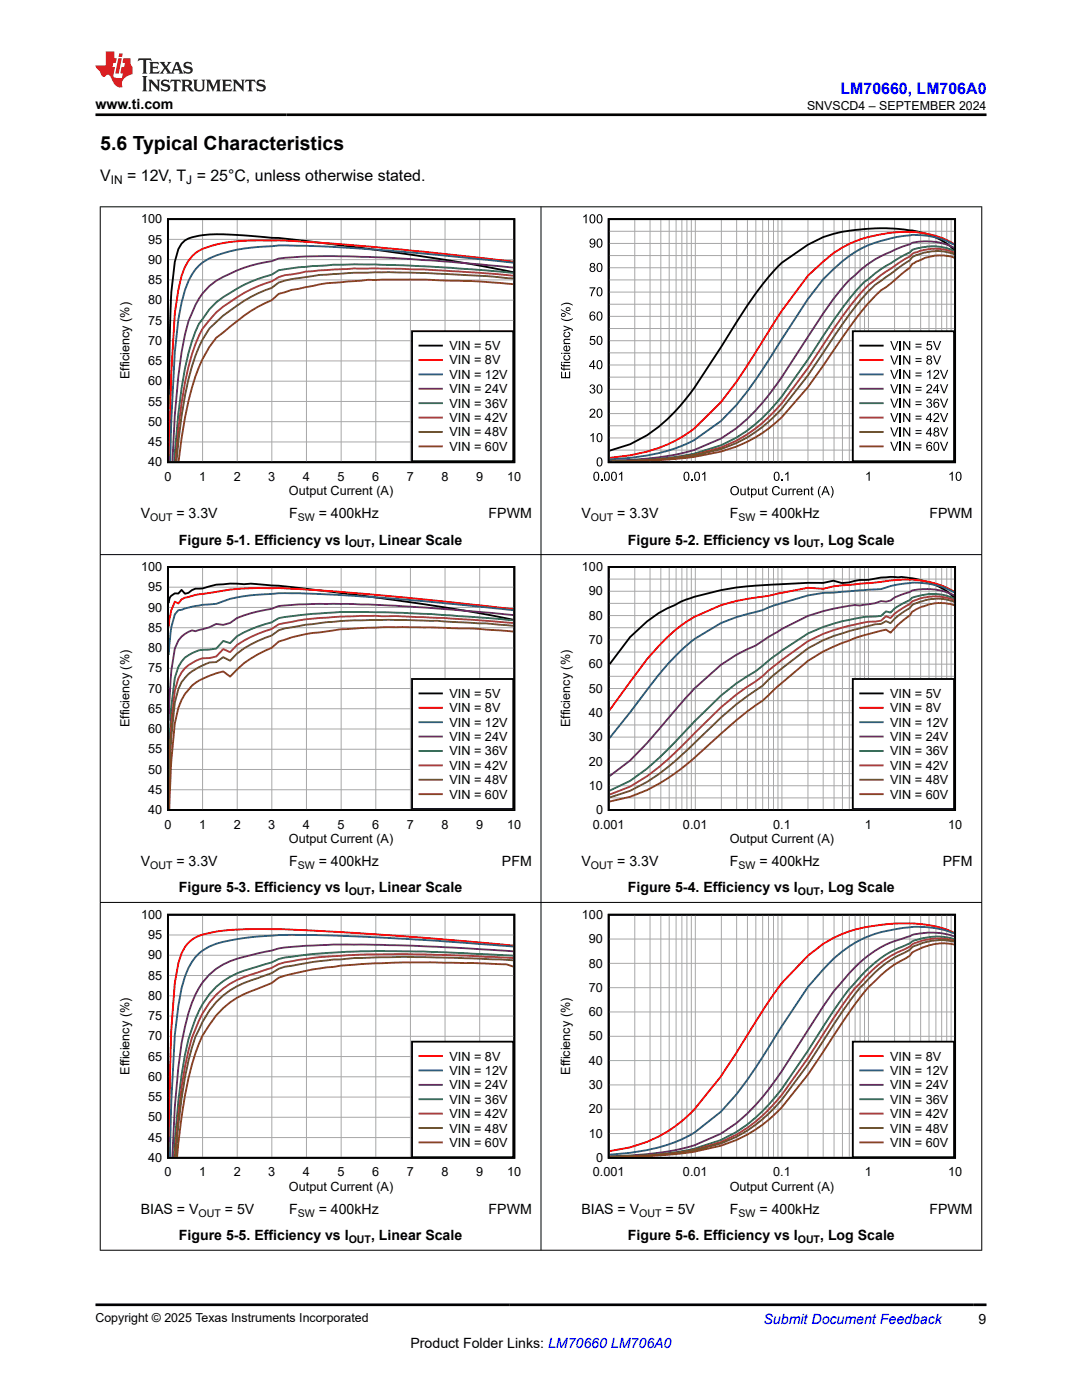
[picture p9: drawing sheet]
<svg xmlns="http://www.w3.org/2000/svg" width="216mm" height="279mm" viewBox="0 0 216 279" stroke-linecap="round" stroke-linejoin="round" font-family="sans-serif">
<defs><g id="words">
<text font-size="3.9" x="20" y="29.9">5.6 Typical Characteristics</text>
<text font-size="3.2" fill="#00f" x="167.7" y="18.7">LM70660, LM706A0</text>
<g font-size="3.2">
<text x="20" y="36.1">V</text>
<text x="25.4" y="36.1">= 12V, T = 25°C, unless otherwise stated.</text>
</g>
<g font-size="2.8">
<text x="19.1" y="21.8">www.ti.com</text>
<text x="28.1" y="103.5">V</text>
<text x="35.2" y="103.5">= 3.3V</text>
<text x="57.7" y="103.5">F</text>
<text x="63.6" y="103.5">= 400kHz</text>
<text x="97.5" y="103.5">FPWM</text>
<text x="116" y="103.5">V</text>
<text x="123.2" y="103.5">= 3.3V</text>
<text x="145.6" y="103.5">F</text>
<text x="151.6" y="103.5">= 400kHz</text>
<text x="185.5" y="103.5">FPWM</text>
<text x="35.7" y="108.7">Figure 5-1. Efficiency vs I</text>
<text x="74" y="108.7">, Linear Scale</text>
<text x="125.3" y="108.7">Figure 5-2. Efficiency vs I</text>
<text x="163.6" y="108.7">, Log Scale</text>
<text x="28.1" y="172.9">V</text>
<text x="35.2" y="172.9">= 3.3V</text>
<text x="57.7" y="172.9">F</text>
<text x="63.6" y="172.9">= 400kHz</text>
<text x="100.2" y="172.9">PFM</text>
<text x="116" y="172.9">V</text>
<text x="123.2" y="172.9">= 3.3V</text>
<text x="145.6" y="172.9">F</text>
<text x="151.6" y="172.9">= 400kHz</text>
<text x="188.1" y="172.9">PFM</text>
<text x="35.7" y="178.1">Figure 5-3. Efficiency vs I</text>
<text x="74" y="178.1">, Linear Scale</text>
<text x="125.3" y="178.1">Figure 5-4. Efficiency vs I</text>
<text x="163.6" y="178.1">, Log Scale</text>
<text x="28.1" y="242.3">BIAS = V</text>
<text x="44.9" y="242.3">= 5V</text>
<text x="57.7" y="242.3">F</text>
<text x="63.6" y="242.3">= 400kHz</text>
<text x="97.5" y="242.3">FPWM</text>
<text x="116" y="242.3">BIAS = V</text>
<text x="132.8" y="242.3">= 5V</text>
<text x="145.6" y="242.3">F</text>
<text x="151.6" y="242.3">= 400kHz</text>
<text x="185.5" y="242.3">FPWM</text>
<text x="35.7" y="247.5">Figure 5-5. Efficiency vs I</text>
<text x="74" y="247.5">, Linear Scale</text>
<text x="125.3" y="247.5">Figure 5-6. Efficiency vs I</text>
<text x="163.6" y="247.5">, Log Scale</text>
<text x="81.9" y="269">Product Folder Links: LM70660 LM706A0</text>
<text x="195.3" y="264.2">9</text>
</g>
<text font-size="2.8" fill="#00f" x="152.4" y="264.2">Submit Document Feedback</text>
<g font-size="2.5">
<text x="161" y="21.9">SNVSCD4 – SEPTEMBER 2024</text>
<text x="28.2" y="44.6">100</text>
<text x="29.6" y="52.6">90</text>
<text x="29.6" y="48.6">95</text>
<text x="29.6" y="56.7">85</text>
<text x="29.6" y="64.8">75</text>
<text x="29.6" y="60.7">80</text>
<text x="29.6" y="68.8">70</text>
<text x="89.7" y="69.9">VIN = 5V</text>
<text x="25.8" y="75.7" transform="rotate(-90 25.8 75.7)">Efficiency (%)</text>
<text x="29.6" y="76.9">60</text>
<text x="29.6" y="72.8">65</text>
<text x="89.7" y="72.7">VIN = 8V</text>
<text x="89.7" y="75.6">VIN = 12V</text>
<text x="29.6" y="80.9">55</text>
<text x="89.7" y="78.5">VIN = 24V</text>
<text x="89.7" y="81.4">VIN = 36V</text>
<text x="29.6" y="89">45</text>
<text x="29.6" y="85">50</text>
<text x="89.7" y="84.2">VIN = 42V</text>
<text x="89.7" y="87.1">VIN = 48V</text>
<text x="89.7" y="90">VIN = 60V</text>
<text x="29.6" y="93.1">40</text>
<text x="32.8" y="95.9">0</text>
<text x="39.7" y="95.9">1</text>
<text x="46.6" y="95.9">2</text>
<text x="53.5" y="95.9">3</text>
<text x="60.5" y="95.9">4</text>
<text x="67.4" y="95.9">5</text>
<text x="74.3" y="95.9">6</text>
<text x="81.2" y="95.9">7</text>
<text x="88.1" y="95.9">8</text>
<text x="95" y="95.9">9</text>
<text x="101.2" y="95.9">10</text>
<text x="57.7" y="98.8">Output Current (A)</text>
<text x="28.2" y="114">100</text>
<text x="116.1" y="114">100</text>
<text x="29.6" y="118">95</text>
<text x="117.5" y="118.8">90</text>
<text x="29.6" y="122.1">90</text>
<text x="117.5" y="123.7">80</text>
<text x="29.6" y="130.1">80</text>
<text x="29.6" y="126.1">85</text>
<text x="117.5" y="128.5">70</text>
<text x="29.6" y="134.2">75</text>
<text x="117.5" y="133.4">60</text>
<text x="29.6" y="142.3">65</text>
<text x="29.6" y="138.2">70</text>
<text x="89.7" y="139.3">VIN = 5V</text>
<text x="89.7" y="142.2">VIN = 8V</text>
<text x="117.5" y="143.1">40</text>
<text x="117.5" y="138.2">50</text>
<text x="177.6" y="139.3">VIN = 5V</text>
<text x="177.6" y="142.2">VIN = 8V</text>
<text x="25.8" y="145.1" transform="rotate(-90 25.8 145.1)">Efficiency (%)</text>
<text x="29.6" y="146.3">60</text>
<text x="89.7" y="145">VIN = 12V</text>
<text x="89.7" y="147.9">VIN = 24V</text>
<text x="113.8" y="145.1" transform="rotate(-90 113.8 145.1)">Efficiency (%)</text>
<text x="117.5" y="147.9">30</text>
<text x="177.6" y="145">VIN = 12V</text>
<text x="177.6" y="147.9">VIN = 24V</text>
<text x="29.6" y="154.4">50</text>
<text x="29.6" y="150.3">55</text>
<text x="89.7" y="150.8">VIN = 36V</text>
<text x="89.7" y="153.6">VIN = 42V</text>
<text x="117.5" y="152.8">20</text>
<text x="177.6" y="150.8">VIN = 36V</text>
<text x="177.6" y="153.6">VIN = 42V</text>
<text x="29.6" y="158.4">45</text>
<text x="89.7" y="156.5">VIN = 48V</text>
<text x="89.7" y="159.4">VIN = 60V</text>
<text x="117.5" y="157.6">10</text>
<text x="177.6" y="156.5">VIN = 48V</text>
<text x="177.6" y="159.4">VIN = 60V</text>
<text x="29.6" y="162.5">40</text>
<text x="32.8" y="165.4">0</text>
<text x="39.7" y="165.4">1</text>
<text x="46.6" y="165.4">2</text>
<text x="53.5" y="165.4">3</text>
<text x="60.5" y="165.4">4</text>
<text x="67.4" y="165.4">5</text>
<text x="74.3" y="165.4">6</text>
<text x="81.2" y="165.4">7</text>
<text x="88.1" y="165.4">8</text>
<text x="95" y="165.4">9</text>
<text x="101.2" y="165.4">10</text>
<text x="118.3" y="165.4">0.001</text>
<text x="118.9" y="162.5">0</text>
<text x="136.3" y="165.4">0.01</text>
<text x="154.3" y="165.4">0.1</text>
<text x="172.6" y="165.4">1</text>
<text x="189.2" y="165.4">10</text>
<text x="57.7" y="168.2">Output Current (A)</text>
<text x="145.6" y="168.2">Output Current (A)</text>
<text x="28.2" y="183.4">100</text>
<text x="116.1" y="183.4">100</text>
<text x="29.6" y="191.5">90</text>
<text x="29.6" y="187.4">95</text>
<text x="117.5" y="188.2">90</text>
<text x="29.6" y="195.5">85</text>
<text x="117.5" y="197.9">70</text>
<text x="117.5" y="193.1">80</text>
<text x="29.6" y="203.6">75</text>
<text x="29.6" y="199.6">80</text>
<text x="117.5" y="202.8">60</text>
<text x="29.6" y="207.6">70</text>
<text x="117.5" y="207.6">50</text>
<text x="25.8" y="214.5" transform="rotate(-90 25.8 214.5)">Efficiency (%)</text>
<text x="29.6" y="215.7">60</text>
<text x="29.6" y="211.7">65</text>
<text x="89.7" y="211.7">VIN = 8V</text>
<text x="89.7" y="214.5">VIN = 12V</text>
<text x="113.8" y="214.5" transform="rotate(-90 113.8 214.5)">Efficiency (%)</text>
<text x="117.5" y="212.5">40</text>
<text x="177.6" y="211.7">VIN = 8V</text>
<text x="177.6" y="214.5">VIN = 12V</text>
<text x="29.6" y="219.8">55</text>
<text x="89.7" y="217.4">VIN = 24V</text>
<text x="89.7" y="220.3">VIN = 36V</text>
<text x="117.5" y="217.3">30</text>
<text x="177.6" y="217.4">VIN = 24V</text>
<text x="177.6" y="220.3">VIN = 36V</text>
<text x="29.6" y="227.8">45</text>
<text x="29.6" y="223.8">50</text>
<text x="89.7" y="223.1">VIN = 42V</text>
<text x="89.7" y="226">VIN = 48V</text>
<text x="117.5" y="227">10</text>
<text x="117.5" y="222.2">20</text>
<text x="177.6" y="223.1">VIN = 42V</text>
<text x="177.6" y="226">VIN = 48V</text>
<text x="29.6" y="231.9">40</text>
<text x="89.7" y="228.9">VIN = 60V</text>
<text x="118.9" y="231.9">0</text>
<text x="177.6" y="228.9">VIN = 60V</text>
<text x="32.8" y="234.8">0</text>
<text x="39.7" y="234.8">1</text>
<text x="46.6" y="234.8">2</text>
<text x="53.5" y="234.8">3</text>
<text x="57.7" y="237.6">Output Current (A)</text>
<text x="60.5" y="234.8">4</text>
<text x="67.4" y="234.8">5</text>
<text x="74.3" y="234.8">6</text>
<text x="81.2" y="234.8">7</text>
<text x="88.1" y="234.8">8</text>
<text x="95" y="234.8">9</text>
<text x="101.2" y="234.8">10</text>
<text x="118.3" y="234.8">0.001</text>
<text x="136.3" y="234.8">0.01</text>
<text x="145.6" y="237.6">Output Current (A)</text>
<text x="154.3" y="234.8">0.1</text>
<text x="172.6" y="234.8">1</text>
<text x="189.2" y="234.8">10</text>
<text x="19.1" y="263.9">Copyright © 2025 Texas Instruments Incorporated</text>
</g>
<g font-size="2.4">
<text x="22.1" y="36.7">IN</text>
<text x="37.2" y="36.7">J</text>
</g>
<g font-size="2.1">
<text x="30" y="104">OUT</text>
<text x="59.4" y="104">SW</text>
<text x="117.9" y="104">OUT</text>
<text x="147.4" y="104">SW</text>
<text x="69.6" y="109.3">OUT</text>
<text x="159.2" y="109.3">OUT</text>
<text x="30" y="173.4">OUT</text>
<text x="59.4" y="173.4">SW</text>
<text x="117.9" y="173.4">OUT</text>
<text x="147.4" y="173.4">SW</text>
<text x="69.6" y="178.7">OUT</text>
<text x="159.2" y="178.7">OUT</text>
<text x="39.6" y="242.9">OUT</text>
<text x="59.4" y="242.9">SW</text>
<text x="127.6" y="242.9">OUT</text>
<text x="147.4" y="242.9">SW</text>
<text x="69.6" y="248.1">OUT</text>
<text x="159.2" y="248.1">OUT</text>
</g>
</g></defs>
<path d="M33.5 43.7h69.1v48.5h-69.1zM102.4 54.3a548 548 0 0 0-45.6-6.7l-4-.3a73.9 73.9 0 0 0-12.4-.4l-1.4 .3a4.2 4.2 0 0 0-3.4 2.5l-.7 2.5a148.1 148.1 0 0 0-1.1 20.3l-.1 9.2" fill="none" stroke="#000" stroke-width=".37"/>
<g fill="none" stroke="#a8a8a8" stroke-width=".2">
<path d="M33.5 47.8h69.1M33.5 51.8h69.1M33.5 55.9h69.1M33.5 59.9h69.1M40.4 43.7v48.6M47.3 43.7v48.6M54.2 43.7v48.6M61.2 43.7v48.6M68.1 43.7v48.6M75 43.7v48.6M81.9 43.7v48.6M88.8 43.7v48.6"/>
<path d="M95.7 43.7v48.6M33.5 64h69.1M33.5 68h69.1M33.5 72h69.1M33.5 76.1h69.1M33.5 80.1h69.1M33.5 84.2h69.1M33.5 88.2h69.1"/>
</g>
<path d="M102.4 52.2l-24.8-2.6a311.9 311.9 0 0 0-24.8-1.6 28.9 28.9 0 0 0-13.1 2 7.7 7.7 0 0 0-3.5 5l-.6 2.9-.7 4.6-.7 11.7-.4 17.9" fill="none" stroke="#f00" stroke-width=".37"/>
<path d="M102.4 52.4l-19.3-1.9a329.4 329.4 0 0 0-27.5-1.5l-1.4 .1a33.1 33.1 0 0 0-12.4 2.5 9.6 9.6 0 0 0-4.9 6.3l-.7 2.5-.6 3.3-.7 6.6-.7 13.3-.2 8.5" fill="none" stroke="#295c74" stroke-width=".37"/>
<path d="M102.4 53.4l-5.5-.5a297.6 297.6 0 0 0-37.3-1.6l-4 .3-1.4 .5a29.1 29.1 0 0 0-11.1 3.9 12.5 12.5 0 0 0-4.8 6.5l-.7 1.6a84.9 84.9 0 0 0-2.7 18.8l-.5 9.2" fill="none" stroke="#68265f" stroke-width=".37"/>
<path d="M102.4 54.5l-1.3-.2a319.4 319.4 0 0 0-34.6-1.5l-6.9 .5-4 .6-1.4 .9a29.4 29.4 0 0 0-11.1 5.5l-1.3 1.5-2.1 2.8a40.3 40.3 0 0 0-3.5 12.9l-.6 5.1-.8 9.5" fill="none" stroke="#286b49" stroke-width=".37"/>
<path d="M102.4 55a253.4 253.4 0 0 0-35.9-1.2l-2.7 .2a26.1 26.1 0 0 0-5.6 .8l-1.4 .1-1.2 .4-1.4 .9a30.1 30.1 0 0 0-11.1 6.1l-1.3 1.6a16.9 16.9 0 0 0-3.5 6.8 76.9 76.9 0 0 0-2.7 14.9l-.6 6.5" fill="none" stroke="#9d3a3a" stroke-width=".37"/>
<path d="M102.4 55.6a246.4 246.4 0 0 0-35.9-.9l-2.7 .2-2.8 .4a22.9 22.9 0 0 0-5.4 1.1l-1.4 1.1a32 32 0 0 0-12.4 8.1 33.2 33.2 0 0 0-4.9 13.3l-.7 4.2-1 9" fill="none" stroke="#6b4f28" stroke-width=".37"/>
<path d="M102.4 56.7a261.3 261.3 0 0 0-22.1-.9h-6.9l-1.3 .2a65.2 65.2 0 0 0-12.5 1.6l-1.4 .2-2.6 .8-1.4 1.3a29.3 29.3 0 0 0-8.3 5.3l-2.8 2.2a29.9 29.9 0 0 0-5.5 12.6l-1.4 7.5-.6 4.6" fill="none" stroke="#83461f" stroke-width=".37"/>
<path d="M82.2 66.1h20.2v25.9h-20.2z" fill-rule="evenodd" fill="#fff"/>
<path d="M121.5 43.7h69.1v48.5h-69.1zM190.4 49.9a15.5 15.5 0 0 0-9.9-4.1 39.7 39.7 0 0 0-16.2 1.5l-3.1 1.5-5.2 3.6-1.7 1.8a68.1 68.1 0 0 0-7.4 10.2l-8.3 13-1.8 2.2a30.1 30.1 0 0 1-11.1 9.1l-4.1 1.2M82.2 66.1h20.2v25.9h-20.2zM83.7 69h4.5" fill="none" stroke="#000" stroke-width=".37"/>
<path d="M190.4 48.7l-2.5-1.2a21.5 21.5 0 0 0-12.1-.7 21.5 21.5 0 0 0-11.5 5.4l-3.1 2.8-5.2 7-3.8 6.1a120.4 120.4 0 0 1-8.4 12.2l-5.2 5.2a27.1 27.1 0 0 1-12.9 5.4l-4.1 .5M83.7 71.8h4.5" fill="none" stroke="#f00" stroke-width=".37"/>
<path d="M83.7 74.7h4.5" fill="none" stroke="#295c74" stroke-width=".37"/>
<path d="M83.7 77.6h4.5" fill="none" stroke="#68265f" stroke-width=".37"/>
<path d="M83.7 80.5h4.5" fill="none" stroke="#286b49" stroke-width=".37"/>
<path d="M83.7 83.3h4.5" fill="none" stroke="#9d3a3a" stroke-width=".37"/>
<path d="M83.7 86.2h4.5" fill="none" stroke="#6b4f28" stroke-width=".37"/>
<path d="M83.7 89.1h4.5" fill="none" stroke="#83461f" stroke-width=".37"/>
<g fill="#000">
<path d="M116.4 43.2l.7-.5v1.9h-.3v-1.5l-.4 .3zM117.6 57.3h1.2l-.5 1.1-.2 .7h-.2l.1-.5 .5-1h-.9zM112.5 71l.3-.2 .1 .3-.2 .1a.45 .45 0 0 0 .4 .5 .45 .45 0 0 0 .4-.6l-.2-.1v-.2a.62 .62 0 0 1 .4 .9 .62 .62 0 0 1-1 .2l-.3-.4zM112.5 66.4l.3-.2 .1 .2-.2 .1a.45 .45 0 0 0 .4 .6 .45 .45 0 0 0 .4-.6l-.2-.1v-.2a.62 .62 0 0 1 .4 .9 .62 .62 0 0 1-1 .2l-.3-.4zM112 74.2h.2v1.1h.5v-1h.2v1h.7v-1.2h.2v1.4h-1.8zM111.9 73.2l.2 .1 .1 .3h.3v-.3h.1v.3h1.2v.2h-1.2v.2h-.1v-.2a.4 .4 0 0 1-.5-.1 .4 .4 0 0 1-.1-.5zM111.9 72.5l.2 .1 .1 .3h.3v-.3h.1v.3h1.2v.2h-1.2v.2h-.1v-.2a.4 .4 0 0 1-.5-.1 .4 .4 0 0 1-.1-.5zM112.5 67.8l.3-.2h1v.2h-.8a.3 .3 0 0 0-.4 .3 .3 .3 0 0 0 .2 .3l1 .1v.2h-1.3v-.2h.1l-.2-.3zM112.5 65l1.3 .5a.46 .46 0 0 1 .5 .5l-.2 .1v-.3l-.3-.1-1.3 .5v-.3l1-.4-1-.3zM111.9 63.5l.2 .1a2.07 2.07 0 0 0 2.2-.1 1.51 1.51 0 0 1-2 .4l-.4-.3zM111.9 60.8a1.83 1.83 0 0 1 2.4 0v.2a2.1 2.1 0 0 0-2.4 0zM117.8 76.8a.49 .49 0 0 1 .8 0 .49 .49 0 0 1-.1 .7 .57 .57 0 0 1 0 1 .57 .57 0 0 1-.9-.5h.2a.36 .36 0 0 0 .5 .4 .36 .36 0 0 0 .3-.5 .36 .36 0 0 0-.5-.2v-.2a.31 .31 0 0 0 .4-.3 .31 .31 0 0 0-.3-.3 .31 .31 0 0 0-.3 .3h-.3z"/>
<path d="M117.8 67h.9v.3h-.7l-.1 .4a.6 .6 0 0 1 .9 .3 .6 .6 0 0 1-.4 .8 .6 .6 0 0 1-.8-.4l.3-.1a.4 .4 0 0 0 .5 .2 .4 .4 0 0 0 .1-.6 .4 .4 0 0 0-.6 0l-.2 .1zM117.8 86.9l.7-.5v1.8h-.3v-1.4l-.4 .3zM117.8 81.7a.59 .59 0 0 1 .9 .1 .59 .59 0 0 1-.3 .9l-.5 .5h.9v.2h-1.2l.2-.4a1.08 1.08 0 0 0 .7-1.2h-.4l-.2 .3h-.3zM119.9 95.7h.3v.2h-.3zM123.5 94.6l.7-.5v1.8h-.3v-1.4l-.4 .3zM137.9 95.7h.3v.2h-.3zM140.1 94.6l.6-.5v1.8h-.2v-1.4l-.4 .3zM147.7 97.5h.3v.7a.33 .33 0 0 0 .3 .5 .33 .33 0 0 0 .3-.5v-.7h.2v1.3h-.2v-.2a.47 .47 0 0 1-.6 .2 .47 .47 0 0 1-.3-.5zM149.2 97.2l.2-.1v.4h.2v.2h-.2v.8l.3 .3a.33 .33 0 0 1-.4 0 .33 .33 0 0 1-.1-.4v-.7h-.2v-.2h.2zM151.3 97.5h.2v.7a.33 .33 0 0 0 .3 .5 .33 .33 0 0 0 .3-.5v-.7h.2v1.3h-.2v-.2a.47 .47 0 0 1-.5 .2 .47 .47 0 0 1-.3-.5zM152.7 97.2l.2-.1v.4h.3v.2h-.3v.8l.3 .3a.33 .33 0 0 1-.4 0 .33 .33 0 0 1-.1-.4v-.7h-.2v-.2h.2zM154.3 97.2a.79 .79 0 0 1 1.3 .3l-.2 .1a.6 .6 0 0 0-.9-.3 .6 .6 0 0 0-.2 .8 .55 .55 0 0 0 .5 .5 .55 .55 0 0 0 .6-.4l.2 .1a.87 .87 0 0 1-1.2 .4 .87 .87 0 0 1-.3-1.3z"/>
<path d="M155.9 95.7h.3v.2h-.3zM155.9 97.5h.2v.7a.33 .33 0 0 0 .3 .5 .33 .33 0 0 0 .3-.5v-.7h.3v1.3h-.2v-.2a.47 .47 0 0 1-.6 .2 .47 .47 0 0 1-.3-.5zM157.3 97.5h.2v.2l.4-.2 .1 .1v.2a.29 .29 0 0 0-.4 0 .29 .29 0 0 0-.1 .3v.7h-.2zM156.7 94.6l.6-.5v1.8h-.2v-1.4l-.4 .3zM158.1 97.5h.2v.2l.4-.2 .2 .1-.1 .2a.29 .29 0 0 0-.4 0 .29 .29 0 0 0 0 .3v.7h-.3zM160.4 97.5h.2v.2a.47 .47 0 0 1 .6-.2 .47 .47 0 0 1 .3 .5v.8h-.3v-.8a.3 .3 0 0 0-.2-.3 .3 .3 0 0 0-.4 .2v.9h-.2zM161.9 97.2l.2-.1v.4h.2v.2h-.2v.8l.2 .3a.33 .33 0 0 1-.3 0 .33 .33 0 0 1-.1-.4v-.7h-.2v-.2h.2zM163.6 97h.2l-.1 .2a2.04 2.04 0 0 0 .1 2.2 1.49 1.49 0 0 1-.4-2zM165.7 97a1.51 1.51 0 0 1 .4 2l-.2 .4h-.2a2.07 2.07 0 0 0 0-2.4zM172.9 94.6l.6-.5v1.8h-.2v-1.4l-.4 .3zM189.4 94.6l.7-.5v1.8h-.2v-1.4l-.5 .3z"/>
<path d="M117.9 42.9a.65 .65 0 0 1 .7 0 .65 .65 0 0 1 .2 .8 .65 .65 0 0 1-.6 .9 .65 .65 0 0 1-.6-.9zM118 43.1a1 1 0 0 0 .2 1.3 .93 .93 0 0 0 0-1.5z"/>
<path d="M117.8 47.8a.7 .7 0 0 1 .9 0 .7 .7 0 0 1 .1 .9 .59 .59 0 0 1-.4 .7 .59 .59 0 0 1-.7-.4h.2a.42 .42 0 0 0 .5 .1 .42 .42 0 0 0 .2-.5 .57 .57 0 0 1-.8 0 .57 .57 0 0 1 0-.8zM117.8 48.2a.4 .4 0 0 0 .8 0 .4 .4 0 0 0-.8 0z"/>
<path d="M117.8 52.6a.48 .48 0 0 1 .8-.1 .48 .48 0 0 1-.1 .8 .54 .54 0 0 1 .1 .8 .54 .54 0 0 1-.8 0 .54 .54 0 0 1 .2-.8l-.3-.3zM117.9 52.9a.3 .3 0 0 0 .6 0 .3 .3 0 0 0-.6 0zM117.8 53.7a.4 .4 0 0 0 .8 0 .4 .4 0 0 0-.8 0z"/>
<path d="M119.3 57.4a.65 .65 0 0 1 .7 .1 .65 .65 0 0 1 .2 .7 .65 .65 0 0 1-.6 .9 .65 .65 0 0 1-.6-.9zM119.4 57.6a1 1 0 0 0 .2 1.4 .93 .93 0 0 0 0-1.5z"/>
<path d="M119.3 52.6a.65 .65 0 0 1 .7 0 .65 .65 0 0 1 .2 .8 .65 .65 0 0 1-.6 .9 .65 .65 0 0 1-.6-.9zM119.4 52.8a1 1 0 0 0 .2 1.3 .93 .93 0 0 0 0-1.5z"/>
<path d="M119.3 47.7a.65 .65 0 0 1 .7 .1 .65 .65 0 0 1 .2 .7 .65 .65 0 0 1-.6 .9 .65 .65 0 0 1-.6-.9zM119.4 47.9a1 1 0 0 0 .2 1.4 .93 .93 0 0 0 0-1.5z"/>
<path d="M119.3 42.9a.65 .65 0 0 1 .8 0 .65 .65 0 0 1 .1 .8 .65 .65 0 0 1-.6 .9 .65 .65 0 0 1-.6-.9zM119.4 43.1a1 1 0 0 0 .2 1.3 .93 .93 0 0 0 0-1.5z"/>
<path d="M112 72.2h.2v.2h-.2zM112.5 72.2h1.3v.2h-1.3z"/>
<path d="M112 70.4h.2v.2h-.2zM112.5 70.4h1.3v.2h-1.3z"/>
<path d="M112 62.6a.43 .43 0 0 1 .7-.1 .43 .43 0 0 1-.1 .7l-.5-.1-.2-.2zM112.1 62.7v.1a.28 .28 0 0 0 .3 .2 .28 .28 0 0 0 .3-.3zM111.9 61.7l1.9 1v.2l-1.9-1zM113 61.4a.43 .43 0 0 1 .7 0 .43 .43 0 0 1-.1 .6h-.6l-.1-.3zM113.1 61.6h-.1a.28 .28 0 0 0 .4 .3 .28 .28 0 0 0 .2-.3z"/>
<path d="M112.6 69.1l.6-.2v1a.38 .38 0 0 0 .4-.3 .38 .38 0 0 0-.3-.4l.1-.3a.64 .64 0 0 1 .2 1 .64 .64 0 0 1-.9 .1 .64 .64 0 0 1-.1-.9zM112.7 69.3l-.1 .4 .4 .2v-.7z"/>
<path d="M118.4 71.9h.2v1.1h.2v.2h-.2v.5h-.3v-.5h-.7v-.2zM118.3 72.2l-.5 .8h.5z"/>
<path d="M117.8 62.4l.3-.2h.4l.3 .4h-.2a.36 .36 0 0 0-.5-.3 .36 .36 0 0 0-.2 .5l-.1 .2a.58 .58 0 0 1 .9 .1 .58 .58 0 0 1-.2 .9 .58 .58 0 0 1-.8-.4l-.1-.8zM117.9 63.4a.4 .4 0 0 0 .8 0 .4 .4 0 0 0-.8 0z"/>
<path d="M119.3 76.8a.65 .65 0 0 1 .7 .1 .65 .65 0 0 1 .2 .7 .65 .65 0 0 1-.6 1 .65 .65 0 0 1-.6-1zM119.4 77a1 1 0 0 0 .2 1.4 .93 .93 0 0 0 0-1.5z"/>
<path d="M119.3 72a.65 .65 0 0 1 .7 0 .65 .65 0 0 1 .2 .8 .65 .65 0 0 1-.6 .9 .65 .65 0 0 1-.6-.9zM119.4 72.2a1 1 0 0 0 .2 1.3 .93 .93 0 0 0 0-1.5z"/>
<path d="M119.3 67.1a.65 .65 0 0 1 .7 .1 .65 .65 0 0 1 .2 .7 .65 .65 0 0 1-.6 1 .65 .65 0 0 1-.6-1zM119.4 67.3a1 1 0 0 0 .2 1.4 .93 .93 0 0 0 0-1.5z"/>
<path d="M119.3 62.3a.65 .65 0 0 1 .7 0 .65 .65 0 0 1 .2 .8 .65 .65 0 0 1-.6 .9 .65 .65 0 0 1-.6-.9zM119.4 62.5a1 1 0 0 0 .2 1.3 .93 .93 0 0 0 0-1.5z"/>
<path d="M118.7 94.2a.65 .65 0 0 1 .7 .1 .65 .65 0 0 1 .2 .8 .65 .65 0 0 1-.6 .9 .65 .65 0 0 1-.6-.9zM118.7 94.4a1 1 0 0 0 .3 1.4 .93 .93 0 0 0 0-1.5z"/>
<path d="M119.3 86.5a.65 .65 0 0 1 .7 .1 .65 .65 0 0 1 .2 .7 .65 .65 0 0 1-.6 1 .65 .65 0 0 1-.6-1zM119.4 86.7a1 1 0 0 0 .2 1.4 .93 .93 0 0 0 0-1.5z"/>
<path d="M119.3 81.7a.65 .65 0 0 1 .7 0 .65 .65 0 0 1 .2 .8 .65 .65 0 0 1-.6 .9 .65 .65 0 0 1-.6-.9zM119.4 81.9a1 1 0 0 0 .2 1.3 .93 .93 0 0 0 0-1.5z"/>
<path d="M119.3 91.4a.65 .65 0 0 1 .8 0 .65 .65 0 0 1 .1 .8 .65 .65 0 0 1-.6 .9 .65 .65 0 0 1-.6-.9zM119.4 91.6a1 1 0 0 0 .2 1.3 .93 .93 0 0 0 0-1.5z"/>
<path d="M120.8 94.2a.65 .65 0 0 1 .7 .1 .65 .65 0 0 1 .2 .8 .65 .65 0 0 1-.6 .9 .65 .65 0 0 1-.6-.9zM120.9 94.4a1 1 0 0 0 .2 1.4 .93 .93 0 0 0 0-1.5z"/>
<path d="M122.2 94.2a.65 .65 0 0 1 .7 .1 .65 .65 0 0 1 .2 .8 .65 .65 0 0 1-.6 .9 .65 .65 0 0 1-.6-.9zM122.3 94.4a1 1 0 0 0 .2 1.4 .93 .93 0 0 0 0-1.5z"/>
<path d="M136.6 94.2a.65 .65 0 0 1 .8 .1 .65 .65 0 0 1 .2 .8 .65 .65 0 0 1-.6 .9 .65 .65 0 0 1-.6-.9zM136.7 94.4a1 1 0 0 0 .3 1.4 .93 .93 0 0 0 0-1.5z"/>
<path d="M138.8 94.2a.65 .65 0 0 1 .7 .1 .65 .65 0 0 1 .2 .8 .65 .65 0 0 1-.6 .9 .65 .65 0 0 1-.6-.9zM138.8 94.4a1 1 0 0 0 .3 1.4 .93 .93 0 0 0 0-1.5z"/>
<path d="M145.7 97.9a.9 .9 0 0 1 1.8 0 .9 .9 0 0 1-1.8 0zM146.2 97.4a.69 .69 0 0 0-.1 1 .69 .69 0 0 0 1-.1 .69 .69 0 0 0 0-.9 .69 .69 0 0 0-.9 0z"/>
<path d="M149.9 97.5h.2v.2a.6 .6 0 0 1 .8 0 .6 .6 0 0 1 0 .8 .5 .5 0 0 1-.8 .2v.6h-.2zM150.2 97.8l-.1 .6 .2 .2a.47 .47 0 0 0 .5-.4 .47 .47 0 0 0-.5-.5z"/>
<path d="M154.6 94.2a.65 .65 0 0 1 .8 .1 .65 .65 0 0 1 .2 .8 .65 .65 0 0 1-.6 .9 .65 .65 0 0 1-.6-.9zM154.7 94.4a1 1 0 0 0 .3 1.4 .93 .93 0 0 0 0-1.5z"/>
<path d="M159.1 97.7a.61 .61 0 0 1 .7-.1 .61 .61 0 0 1 .3 .6h-1a.38 .38 0 0 0 .3 .5 .38 .38 0 0 0 .5-.3h.2a.66 .66 0 0 1-1 .3 .66 .66 0 0 1 0-1zM159.3 97.8l-.1 .2h.7l-.2-.3z"/>
<path d="M164.6 97h.2l.8 1.8h-.3l-.2-.5h-.8l-.2 .5h-.2zM164.7 97.2l-.3 .9h.6z"/>
<path d="M190.9 94.2a.65 .65 0 0 1 .8 .1 .65 .65 0 0 1 .2 .8 .65 .65 0 0 1-.6 .9 .65 .65 0 0 1-.6-.9zM191 94.4a1 1 0 0 0 .3 1.4 .93 .93 0 0 0 0-1.5z"/>
</g>
<g fill="none" stroke="#a7a7a7" stroke-width=".2">
<path d="M121.5 46.2h69.1M121.5 48.6h69.1M121.5 51h69.1M121.5 53.4h69.1M121.5 55.9h69.1M121.5 58.3h69.1M126.7 43.7v48.6M129.7 43.7v48.6M131.9 43.7v48.6M133.5 43.7v48.6M134.9 43.7v48.6M136.1 43.7v48.6"/>
<path d="M137.1 43.7v48.6M137.9 43.7v48.6M138.7 43.7v48.6M143.9 43.7v48.6M147 43.7v48.6M149.1 43.7v48.6M150.8 43.7v48.6M152.2 43.7v48.6M153.3 43.7v48.6M154.3 43.7v48.6M155.2 43.7v48.6M156 43.7v48.6"/>
<path d="M161.2 43.7v48.6M164.3 43.7v48.6M166.4 43.7v48.6M168.1 43.7v48.6M169.5 43.7v48.6M170.6 43.7v48.6M171.6 43.7v48.6M172.5 43.7v48.6M173.3 43.7v48.6M178.5 43.7v48.6M181.5 43.7v48.6M183.7 43.7v48.6"/>
<path d="M185.4 43.7v48.6M186.7 43.7v48.6M187.9 43.7v48.6M188.9 43.7v48.6M189.8 43.7v48.6M121.5 60.7h69.1M121.5 63.1h69.1M121.5 65.6h69.1M121.5 68h69.1M121.5 70.4h69.1M121.5 72.8h69.1M121.5 75.3h69.1"/>
<path d="M121.5 77.7h69.1M121.5 80.1h69.1M121.5 82.5h69.1M121.5 85h69.1M121.5 87.4h69.1M121.5 89.8h69.1"/>
</g>
<path d="M190.4 48.8l-2.5-1.1a17.6 17.6 0 0 0-11.1 .1 20.5 20.5 0 0 0-10.5 5.9l-2 2-3.1 4-7.9 12.3a85 85 0 0 1-6.4 8.9l-3.1 3.1-5.2 3.8a32.8 32.8 0 0 1-12.9 3.6l-4.1 .3" fill="none" stroke="#285c72" stroke-width=".37"/>
<path d="M190.4 49.4l-1.3-.5a12.4 12.4 0 0 0-9.2 .4 30.7 30.7 0 0 0-8.3 4.7 26 26 0 0 0-5.3 5.7l-12 17.9a36.1 36.1 0 0 1-10.5 9.9l-5.2 2.3a50.1 50.1 0 0 1-12.9 2l-4.1 .1" fill="none" stroke="#65255e" stroke-width=".37"/>
<path d="M190.4 50.1l-1-.4a11 11 0 0 0-7.4 .2l-.5 .5-1.6 .8a40.2 40.2 0 0 0-8.3 6l-1 1.1a108.9 108.9 0 0 0-9.4 13.4l-5.2 7.4a31.3 31.3 0 0 1-12.2 9.8l-5.2 1.6a79.3 79.3 0 0 1-17 1.5" fill="none" stroke="#256846" stroke-width=".37"/>
<path d="M190.4 50.4l-.6-.3a10.6 10.6 0 0 0-7.8 .6l-.5 .5-1.6 .9a54.9 54.9 0 0 0-7.4 5.6l-1.9 2.2a99.8 99.8 0 0 0-6.3 8.9l-3.1 4.7-5.2 7a29.1 29.1 0 0 1-17.4 10.3 87.2 87.2 0 0 1-16.6 1.3" fill="none" stroke="#9b3838" stroke-width=".37"/>
<path d="M190.4 50.8l-.6-.3a10.5 10.5 0 0 0-7.8 .8l-.5 .7-3.8 2.7a27.2 27.2 0 0 0-8.3 8.2l-3.1 4.4a107.7 107.7 0 0 1-11.1 15.1 28.1 28.1 0 0 1-17.4 8.7 103.8 103.8 0 0 1-14.9 1" fill="none" stroke="#684f25" stroke-width=".37"/>
<path d="M190.4 51.4l-.5-.1a9.6 9.6 0 0 0-7.5 1.2l-.4 .2-.5 .7-4.7 3.9a19.1 19.1 0 0 0-4.3 4.2l-3.1 4-3.1 4.5a74.4 74.4 0 0 1-11.1 14 28.3 28.3 0 0 1-16.6 7.2 110.8 110.8 0 0 1-13.5 .9" fill="none" stroke="#81441e" stroke-width=".37"/>
<path d="M170.2 66.1h20.2v25.9h-20.2z" fill-rule="evenodd" fill="#fff"/>
<path d="M170.2 66.1h20.2v25.9h-20.2zM171.7 69h4.4M33.5 113.1h69.1v48.6h-69.1zM33.7 120.4a1.71 1.71 0 0 1 .5-1.5l.7-.5 .7 .1 .6-.8 .7 .8 .7-.2 .7-.5 .7-.3 1.4-.1 2.7-.7a22.6 22.6 0 0 1 5.6-.1l1.4-.1a564.4 564.4 0 0 1 37.2 4.5l8.3 1.4 6.8 1.3" fill="none" stroke="#000" stroke-width=".37"/>
<g fill="#000">
<path d="M177.6 68.1h.3l.6 1.6 .5-1.6h.3l-.7 1.8h-.3zM177.6 70.9h.3l.6 1.6 .5-1.6h.3l-.7 1.8h-.3zM177.6 73.8h.3l.6 1.6 .5-1.6h.3l-.7 1.8h-.3zM177.6 76.7h.3l.6 1.6 .5-1.6h.3l-.7 1.8h-.3zM179.6 68.1h.2v1.8h-.2zM179.6 70.9h.2v1.8h-.2zM179.6 73.8h.2v1.8h-.2zM179.6 76.7h.2v1.8h-.2zM180.2 68.1h.3l.9 1.4v-1.4h.2v1.8h-.2l-1-1.4v1.4h-.2zM180.2 70.9h.3l.9 1.5v-1.5h.2v1.8h-.2l-1-1.4v1.4h-.2zM180.2 73.8h.3l.9 1.4v-1.4h.2v1.8h-.2l-1-1.4v1.4h-.2zM180.2 76.7h.3l.9 1.4v-1.4h.2v1.8h-.2l-1-1.4v1.4h-.2z"/>
<path d="M185 68.1h.9v.2h-.7l-.1 .5a.6 .6 0 0 1 .9 .3 .6 .6 0 0 1-.4 .8 .6 .6 0 0 1-.8-.5h.3a.4 .4 0 0 0 .5 .2 .4 .4 0 0 0 .1-.6 .4 .4 0 0 0-.6 0h-.2zM185 74.3l.7-.5v1.8h-.3v-1.4l-.4 .3zM185 76.8a.59 .59 0 0 1 .9 .1 .59 .59 0 0 1-.3 .9l-.5 .5h.9v.2h-1.2l.2-.4a1.08 1.08 0 0 0 .7-1.2h-.4l-.2 .3h-.3zM186.1 68.1h.3l.6 1.6 .6-1.6h.2l-.7 1.8h-.3zM186.1 70.9h.3l.6 1.6 .6-1.6h.2l-.7 1.8h-.3zM186.4 73.9a.59 .59 0 0 1 .9 .2 .59 .59 0 0 1-.3 .8l-.5 .5h.9v.2h-1.2l.2-.4a1.08 1.08 0 0 0 .7-1.1l-.4-.1-.2 .4-.2-.1zM187.6 73.8h.2l.6 1.6 .6-1.6h.2l-.7 1.8h-.2zM187.6 76.7h.2l.6 1.6 .6-1.6h.2l-.7 1.8h-.2zM177.6 79.6h.3l.6 1.6 .5-1.6h.3l-.7 1.8h-.3zM177.6 82.4h.3l.6 1.6 .5-1.6h.3l-.7 1.8h-.3zM177.6 85.3h.3l.6 1.6 .5-1.6h.3l-.7 1.8h-.3zM177.6 88.2h.3l.6 1.6 .5-1.6h.3l-.7 1.8h-.3z"/>
<path d="M179.6 79.6h.2v1.8h-.2zM179.6 82.4h.2v1.8h-.2zM179.6 85.3h.2v1.8h-.2zM179.6 88.2h.2v1.8h-.2zM180.2 79.6h.3l.9 1.4v-1.4h.2v1.8h-.2l-1-1.5v1.5h-.2zM180.2 82.4h.3l.9 1.4v-1.4h.2v1.8h-.2l-1-1.4v1.4h-.2zM180.2 85.3h.3l.9 1.4v-1.4h.2v1.8h-.2l-1-1.4v1.4h-.2zM180.2 88.2h.3l.9 1.4v-1.4h.2v1.8h-.2l-1-1.4v1.4h-.2zM185 79.7a.49 .49 0 0 1 .8 0 .49 .49 0 0 1-.1 .7 .57 .57 0 0 1 0 1 .57 .57 0 0 1-.9-.5h.2a.36 .36 0 0 0 .5 .3 .36 .36 0 0 0 .3-.5 .36 .36 0 0 0-.5-.2v-.2a.31 .31 0 0 0 .4-.2 .31 .31 0 0 0-.3-.4 .31 .31 0 0 0-.3 .4l-.3-.1zM186.4 82.6a.59 .59 0 0 1 .9 .1 .59 .59 0 0 1-.3 .8l-.5 .5h.9v.2h-1.2l.2-.4a1.08 1.08 0 0 0 .7-1.1l-.4-.1-.2 .4-.2-.1zM187.6 79.6h.2l.6 1.6 .6-1.6h.2l-.7 1.8h-.2zM187.6 82.4h.2l.6 1.6 .6-1.6h.2l-.7 1.8h-.2z"/>
<path d="M187.6 85.3h.2l.6 1.6 .6-1.6h.2l-.7 1.8h-.2zM187.6 88.2h.2l.6 1.6 .6-1.6h.2l-.7 1.8h-.2z"/>
<path d="M182.7 68.6h1.2v.2h-1.2zM182.7 69.1h1.2v.3h-1.2z"/>
<path d="M182.7 71.5h1.2v.2h-1.2zM182.7 72h1.2v.2h-1.2z"/>
<path d="M182.7 74.4h1.2v.2h-1.2zM182.7 74.9h1.2v.2h-1.2z"/>
<path d="M182.7 77.2h1.2v.2h-1.2zM182.7 77.8h1.2v.2h-1.2z"/>
<path d="M185 71.1a.48 .48 0 0 1 .8-.1 .48 .48 0 0 1-.1 .8 .54 .54 0 0 1 .1 .8 .54 .54 0 0 1-.8 0 .54 .54 0 0 1 .2-.8l-.3-.3zM185.1 71.4a.3 .3 0 0 0 .6 0 .3 .3 0 0 0-.6 0zM185.1 72.2a.37 .37 0 0 0 .7 0 .37 .37 0 0 0-.7 0z"/>
<path d="M187 76.7h.2v1.2h.2v.2h-.2v.4h-.2v-.4h-.8v-.2zM187 77l-.6 .9h.6z"/>
<path d="M182.7 80.1h1.2v.2h-1.2zM182.7 80.6h1.2v.2h-1.2z"/>
<path d="M182.7 83h1.2v.2h-1.2zM182.7 83.5h1.2v.2h-1.2z"/>
<path d="M182.7 85.8h1.2v.2h-1.2zM182.7 86.4h1.2v.2h-1.2z"/>
<path d="M182.7 88.7h1.2v.2h-1.2zM182.7 89.3h1.2v.2h-1.2z"/>
<path d="M185.6 82.4h.2v1.2h.2v.2h-.2v.4h-.3v-.4h-.7v-.2zM185.5 82.8l-.5 .8h.5z"/>
<path d="M185.6 85.3h.2v1.2h.2v.2h-.2v.4h-.3v-.4h-.7v-.2zM185.5 85.7l-.5 .8h.5z"/>
<path d="M185 88.4l.3-.2h.4l.3 .4h-.2a.36 .36 0 0 0-.5-.2 .36 .36 0 0 0-.2 .4l-.1 .3a.58 .58 0 0 1 .9 0 .58 .58 0 0 1-.2 .9 .58 .58 0 0 1-.8-.4l-.1-.8zM185.1 89.4a.4 .4 0 0 0 .8 0 .4 .4 0 0 0-.8 0z"/>
<path d="M186.5 88.3a.65 .65 0 0 1 .8 .1 .65 .65 0 0 1 .1 .7 .65 .65 0 0 1-.6 .9 .65 .65 0 0 1-.6-.9zM186.6 88.5a1 1 0 0 0 .2 1.3 .93 .93 0 0 0 0-1.4z"/>
<path d="M186.5 85.4a.48 .48 0 0 1 .7 0 .48 .48 0 0 1-.1 .7 .54 .54 0 0 1 .1 .8 .54 .54 0 0 1-.8 0 .54 .54 0 0 1 .2-.8l-.3-.2zM186.5 85.8a.3 .3 0 0 0 .6 0 .3 .3 0 0 0-.6 0zM186.5 86.6a.37 .37 0 0 0 .7 0 .37 .37 0 0 0-.7 0z"/>
<path d="M186.4 79.8l.3-.2h.4l.3 .4h-.2a.36 .36 0 0 0-.5-.3 .36 .36 0 0 0-.2 .5v.2a.58 .58 0 0 1 .8 .1 .58 .58 0 0 1-.2 .9 .58 .58 0 0 1-.8-.4v-.8zM186.5 80.8a.4 .4 0 0 0 .8 0 .4 .4 0 0 0-.8 0z"/>
</g>
<path d="M171.7 71.8h4.4M102.4 121.6l-26.2-2.8a278 278 0 0 0-24.8-1.4 74.1 74.1 0 0 0-13.1 1.5l-2.1 .7-.6 .8-.7-.3-.8 1.9-.4 3.1" fill="none" stroke="#f00" stroke-width=".37"/>
<path d="M171.7 74.7h4.4" fill="none" stroke="#285c72" stroke-width=".37"/>
<path d="M171.7 77.6h4.4" fill="none" stroke="#65255e" stroke-width=".37"/>
<path d="M171.7 80.5h4.4" fill="none" stroke="#256846" stroke-width=".37"/>
<path d="M171.7 83.3h4.4" fill="none" stroke="#9b3838" stroke-width=".37"/>
<path d="M171.7 86.2h4.4" fill="none" stroke="#684f25" stroke-width=".37"/>
<path d="M171.7 89.1h4.4" fill="none" stroke="#81441e" stroke-width=".37"/>
<g fill="none" stroke="#a8a8a8" stroke-width=".2">
<path d="M33.5 117.2h69.1M40.4 113.1v48.6M47.3 113.1v48.6M54.2 113.1v48.6M61.2 113.1v48.6M68.1 113.1v48.6M75 113.1v48.6M81.9 113.1v48.6M88.8 113.1v48.6M95.7 113.1v48.6M33.5 121.2h69.1M33.5 125.3h69.1"/>
<path d="M33.5 129.3h69.1M33.5 133.4h69.1M33.5 137.4h69.1M33.5 141.4h69.1M33.5 145.5h69.1M33.5 149.5h69.1M33.5 153.6h69.1M33.5 157.6h69.1"/>
</g>
<path d="M102.4 121.8l-20.7-2.1a323.9 323.9 0 0 0-26.1-1.3l-1.4 .1a30.1 30.1 0 0 0-11.1 2 20.7 20.7 0 0 0-6.9 1.2l-.6 .1-.7 .8-.8 3-.4 5.1" fill="none" stroke="#295c74" stroke-width=".37"/>
<path d="M102.4 122.8l-8.2-.8a297 297 0 0 0-34.6-1.4l-4 .3-1.4 .6-1.4 .2a27.5 27.5 0 0 0-5.5 1.6l-1.4 1-1.4 .4-1.4-.2-1.3 .7-2.8 .8-.7-.2a5.2 5.2 0 0 0-3.4 3.6l-.7 4.4-.5 10" fill="none" stroke="#68265f" stroke-width=".37"/>
<path d="M102.4 123.8l-1.3-.1a306.3 306.3 0 0 0-34.6-1.5 89.4 89.4 0 0 0-10.9 1.2l-1.4 .8a26.6 26.6 0 0 0-6.9 2.8l-1.4 1.3-1.4-.4-1.4 1.5-1.3 .2a6.5 6.5 0 0 0-6.9 5.7l-.8 6.7-.4 11.6" fill="none" stroke="#286b49" stroke-width=".37"/>
<path d="M102.4 124.3l-2.7-.2a284.4 284.4 0 0 0-31.8-1 69.8 69.8 0 0 0-12.3 1.5l-1.4 .9a24.9 24.9 0 0 0-6.9 3.2l-1.4 1.5-1.4-.7-1.4 1.5-1.3 .3a6.8 6.8 0 0 0-5.6 2.9l-.6 1.2-.7 2.5-.7 6.2-.5 13.3" fill="none" stroke="#9d3a3a" stroke-width=".37"/>
<path d="M102.4 124.9l-2.7-.2a262.7 262.7 0 0 0-31.8-.8l-1.4 .2a55.1 55.1 0 0 0-10.9 1.7l-1.4 1a19 19 0 0 0-8.3 5.1l-1.4-.7-1.4 .9-1.3 .1-1.4 .6a8.5 8.5 0 0 0-5.5 7.4l-.8 7.8-.4 12.7" fill="none" stroke="#6b4f28" stroke-width=".37"/>
<path d="M102.4 126a239.5 239.5 0 0 0-34.5-.4l-4.1 .6a32.1 32.1 0 0 0-8.2 1.8l-1.4 1.3a20.9 20.9 0 0 0-8.3 5.7l-1.4-1a15.1 15.1 0 0 0-6.2 2.8 11.5 11.5 0 0 0-3.4 7.6l-.7 7.3-.4 9.8" fill="none" stroke="#83461f" stroke-width=".37"/>
<path d="M82.2 135.5h20.2v26h-20.2z" fill-rule="evenodd" fill="#fff"/>
<path d="M121.5 113.1h69.1v48.6h-69.1zM190.4 119.3a15.7 15.7 0 0 0-11.2-4.1l-1.5-.1-1.9 .2a13 13 0 0 1-4.2 .4l-2.2 .5-1.4 .2-1.7-.5-2 .4h-3.1l-5.2 .3a94 94 0 0 0-12.2 1.2l-5.2 1.3-2.8 1-1.2 .7a23 23 0 0 0-8.9 6.3l-4.1 5.5M82.2 135.5h20.2v26h-20.2zM83.7 138.4h4.5" fill="none" stroke="#000" stroke-width=".37"/>
<path d="M190.4 118.1l-2.7-1.3a22.7 22.7 0 0 0-11.9-.7l-5.2 .5a30.3 30.3 0 0 0-6.3 .9l-3.1-.2-9 1.8a34.7 34.7 0 0 0-15.4 5.1 42.4 42.4 0 0 0-11.1 11.9l-4.1 5.6M83.7 141.3h4.5" fill="none" stroke="#f00" stroke-width=".37"/>
<path d="M190.4 118.2l-1.9-.9a17.5 17.5 0 0 0-11.7 0l-1 .3-9.5 .7a31.9 31.9 0 0 0-11.1 2.3l-.9 .3a19.1 19.1 0 0 1-5.2 1.7l-2.2 .6-3.1 1.2-5.2 3.1-1.8 1.5a55.2 55.2 0 0 0-7.7 8.7l-7.5 9.6M83.7 144.1h4.5" fill="none" stroke="#295c74" stroke-width=".37"/>
<path d="M190.4 118.8l-1.3-.6a13 13 0 0 0-7.1-.4l-.5 .4-3 1.1-.8 .5-.9 .3-1-.1-1.2 .4-3 .4a17.1 17.1 0 0 0-5.3 .7 31.2 31.2 0 0 0-12 5.1l-3.5 2.2-3.9 1.9a46.6 46.6 0 0 0-11.1 9.8l-6.7 7.8-3.4 3.5-4.1 3.1M83.7 147h4.5" fill="none" stroke="#68265f" stroke-width=".37"/>
<path d="M190.4 119.5l-.5-.2a10.9 10.9 0 0 0-7.9 0l-.5 .5-1 .5a8.4 8.4 0 0 0-2.8 2l-.9-.3-1 .9a37.4 37.4 0 0 0-14.6 3.5l-6.9 4.7a45.4 45.4 0 0 1-7.4 5.3 88.7 88.7 0 0 0-10.1 9.4l-2.2 2.4a52.3 52.3 0 0 1-8.9 7.6l-4.1 2M83.7 149.9h4.5" fill="none" stroke="#286b49" stroke-width=".37"/>
<path d="M190.4 119.8l-.1-.1a10.4 10.4 0 0 0-8.3 .3l-.5 .6-1 .6a10.1 10.1 0 0 0-2.8 2.2l-.9-.4-1 .9a39.7 39.7 0 0 0-14.6 4.1l-6.9 5a27.5 27.5 0 0 1-5.2 4.1 72.9 72.9 0 0 0-12.3 11l-1 1a46.8 46.8 0 0 1-10.1 7.9l-4.1 1.6M83.7 152.7h4.5" fill="none" stroke="#9d3a3a" stroke-width=".37"/>
<path d="M190.4 120.1l-.3-.1a9.9 9.9 0 0 0-7.2 .4l-.9 .3-.5 .6-2.3 1.6-1.5 1.5-.9-.4-1 .5-1.2 .1a76 76 0 0 0-10.3 3.2l-3.1 1.6-6.9 5.4-2.1 2.1a71.6 71.6 0 0 0-14.4 12.2l-2 1.8a41 41 0 0 1-10.1 6.9l-4.1 1.4M83.7 155.6h4.5" fill="none" stroke="#6b4f28" stroke-width=".37"/>
<path d="M190.4 120.8l-.5-.2a9.8 9.8 0 0 0-7.9 1.5l-.5 .7-2.3 1.9-1.5 1.6-.9-.6a46.3 46.3 0 0 0-15.6 6.2l-6 5.1a33.4 33.4 0 0 1-6.1 5l-2.2 1.7-8.3 7.5a39 39 0 0 1-12.9 7.8l-4.1 1M83.7 158.5h4.5" fill="none" stroke="#83461f" stroke-width=".37"/>
<g fill="none" stroke="#a8a8a8" stroke-width=".2">
<path d="M121.5 115.6h69.1M121.5 118h69.1M126.7 113.1v48.6M129.7 113.1v48.6M131.9 113.1v48.6M133.5 113.1v48.6M134.9 113.1v48.6M136.1 113.1v48.6M137.1 113.1v48.6M137.9 113.1v48.6M138.7 113.1v48.6M143.9 113.1v48.6"/>
<path d="M147 113.1v48.6M149.1 113.1v48.6M150.8 113.1v48.6M152.2 113.1v48.6M153.3 113.1v48.6M154.3 113.1v48.6M155.2 113.1v48.6M156 113.1v48.6M161.2 113.1v48.6M164.3 113.1v48.6M166.4 113.1v48.6M168.1 113.1v48.6"/>
<path d="M169.5 113.1v48.6M170.6 113.1v48.6M171.6 113.1v48.6M172.5 113.1v48.6M173.3 113.1v48.6M178.5 113.1v48.6M181.5 113.1v48.6M183.7 113.1v48.6M185.4 113.1v48.6M186.7 113.1v48.6M187.9 113.1v48.6M188.9 113.1v48.6"/>
<path d="M189.8 113.1v48.6M121.5 120.4h69.1M121.5 122.8h69.1M121.5 125.3h69.1M121.5 127.7h69.1M121.5 130.1h69.1M121.5 132.5h69.1M121.5 135h69.1M121.5 137.4h69.1M121.5 139.8h69.1M121.5 142.3h69.1M121.5 144.7h69.1"/>
<path d="M121.5 147.1h69.1M121.5 149.5h69.1M121.5 151.9h69.1M121.5 154.4h69.1M121.5 156.8h69.1M121.5 159.2h69.1"/>
</g>
<path d="M170.2 135.5h20.2v26h-20.2z" fill-rule="evenodd" fill="#fff"/>
<path d="M170.2 135.5h20.2v26h-20.2zM171.7 138.4h4.4M33.5 182.6h69.1v48.5h-69.1z" fill="none" stroke="#000" stroke-width=".37"/>
<path d="M171.7 141.3h4.4M102.4 188.7l-15.1-1.3-13.9-1a246.8 246.8 0 0 0-27.5-.8l-2.8 .3a11.1 11.1 0 0 0-4.8 1.6 7.4 7.4 0 0 0-2.7 4.7l-.7 4a413.7 413.7 0 0 0-1.2 34.7" fill="none" stroke="#f00" stroke-width=".37"/>
<path d="M171.7 144.1h4.4M102.4 188.9l-23.4-1.6a257.9 257.9 0 0 0-24.8-.6 48.3 48.3 0 0 0-11.1 1.6 9.3 9.3 0 0 0-6.2 6.5l-.7 2.4-.6 3.6-.7 5.8-.7 13-.3 11.3" fill="none" stroke="#295c74" stroke-width=".37"/>
<path d="M171.7 147h4.4M102.4 189.9l-9.6-.7a340.1 340.1 0 0 0-29-.6 48.8 48.8 0 0 0-12.4 1.7l-1.3 .3a15.9 15.9 0 0 0-8.3 3.9 19.8 19.8 0 0 0-4.9 10.4l-.7 3.3-.6 4.8-.7 7.9-.5 10" fill="none" stroke="#68265f" stroke-width=".37"/>
<path d="M171.7 149.9h4.4M102.4 190.7l-2.7-.1a302.5 302.5 0 0 0-34.6-.4l-8.3 .9-1.2 .3-1.4 .7-2.8 .8a17.3 17.3 0 0 0-9.6 5.5 28.3 28.3 0 0 0-4.9 12.1 160.1 160.1 0 0 0-2.2 20.4" fill="none" stroke="#286b49" stroke-width=".37"/>
<path d="M171.7 152.7h4.4M102.4 191.2l-2.7-.2a271 271 0 0 0-35.9 0l-7 1.1-1.2 .3-1.4 .8-2.8 .9a16.4 16.4 0 0 0-12.4 11.3 46 46 0 0 0-2.8 11.6l-.6 5.3-.7 8.6" fill="none" stroke="#9d3a3a" stroke-width=".37"/>
<path d="M171.7 155.6h4.4M102.4 191.6l-4.1-.1a270.4 270.4 0 0 0-29-.2 84.9 84.9 0 0 0-12.5 1.6l-1.2 .4-1.4 .9-2.8 1a16.7 16.7 0 0 0-11.7 10.3 34.9 34.9 0 0 0-2.8 9.5l-1.3 9.5-.6 6.4" fill="none" stroke="#6b4f28" stroke-width=".37"/>
<path d="M171.7 158.5h4.4M102.4 192.9l-1.3-.4-1.4-.1a255.1 255.1 0 0 0-31.8 .3l-1.4 .3a53 53 0 0 0-10.9 2.1l-1.4 1.1-2.8 1.1a17 17 0 0 0-9.6 7.3 23.5 23.5 0 0 0-3.5 7.8 99.6 99.6 0 0 0-3 18.5" fill="none" stroke="#83461f" stroke-width=".37"/>
<g fill="none" stroke="#a8a8a8" stroke-width=".2">
<path d="M33.5 186.6h69.1M33.5 190.6h69.1M33.5 194.7h69.1M33.5 198.7h69.1M40.4 182.6v48.5M47.3 182.6v48.5M54.2 182.6v48.5M61.2 182.6v48.5M68.1 182.6v48.5M75 182.6v48.5M81.9 182.6v48.5M88.8 182.6v48.5"/>
<path d="M95.7 182.6v48.5M33.5 202.8h69.1M33.5 206.8h69.1M33.5 210.9h69.1M33.5 214.9h69.1M33.5 218.9h69.1M33.5 223h69.1M33.5 227h69.1"/>
</g>
<path d="M82.2 207.9h20.2v23h-20.2z" fill-rule="evenodd" fill="#fff"/>
<path d="M121.5 182.6h69.1v48.5h-69.1zM82.2 207.9h20.2v23h-20.2z" fill="none" stroke="#000" stroke-width=".37"/>
<path d="M190.4 186.2l-2.3-1-2.2-.5a35.5 35.5 0 0 0-17.9 1.7l-1.7 .8-2 1.2-3.1 2.3-5.2 5.5-2.7 3.8-4.2 6.6a76 76 0 0 1-12.3 16.5 26.4 26.4 0 0 1-15.2 6.6M83.7 210.8h4.5" fill="none" stroke="#f00" stroke-width=".37"/>
<path d="M190.4 186.3l-3.2-1a23.7 23.7 0 0 0-10.4 .5 22 22 0 0 0-12.5 7.7l-3.1 3.5-5.2 7.8-2.7 4.3a105.1 105.1 0 0 1-6.4 9.3l-3.1 3.5-5.2 4.2a30.6 30.6 0 0 1-12.9 4l-4.1 .3M83.7 213.6h4.5" fill="none" stroke="#295c74" stroke-width=".37"/>
<path d="M190.4 186.9l-2.1-.6a14.5 14.5 0 0 0-8.4 1.1 20.6 20.6 0 0 0-10.5 6.9l-3.1 3.6-2 3-8.3 12.9-1.7 2.3a36.3 36.3 0 0 1-10.5 10.1l-5.2 2.4a49.3 49.3 0 0 1-12.9 2l-4.1 .2M83.7 216.5h4.5" fill="none" stroke="#68265f" stroke-width=".37"/>
<path d="M190.4 187.4l-.6-.1a12.4 12.4 0 0 0-9.3 1.5 20.5 20.5 0 0 0-8.9 6.2 38.8 38.8 0 0 0-5.3 6.8 245.1 245.1 0 0 1-11.1 16.5 29.2 29.2 0 0 1-17.4 11.1 82.3 82.3 0 0 1-16.2 1.4M83.7 219.4h4.5" fill="none" stroke="#286b49" stroke-width=".37"/>
<path d="M190.4 187.7l-1.1-.3a12.1 12.1 0 0 0-7.3 1.1l-.5 .4a23.2 23.2 0 0 0-9.9 7.4 44.4 44.4 0 0 0-5.3 6.9 165.6 165.6 0 0 1-11.1 16.2 28.3 28.3 0 0 1-17.4 10.2 90.6 90.6 0 0 1-16.2 1.3M83.7 222.3h4.5" fill="none" stroke="#9d3a3a" stroke-width=".37"/>
<path d="M190.4 187.9l-1.1-.2a12.5 12.5 0 0 0-7.3 1.3l-.5 .6a23.6 23.6 0 0 0-9 6.7 43.2 43.2 0 0 0-6.2 8.3 126.5 126.5 0 0 1-11.1 15.8 28 28 0 0 1-17.4 9.4 98.1 98.1 0 0 1-15.8 1.1M83.7 225.1h4.5" fill="none" stroke="#6b4f28" stroke-width=".37"/>
<path d="M190.4 188.5l-.5-.1a11.8 11.8 0 0 0-7.9 1.7 6.5 6.5 0 0 1-2.8 2 34.6 34.6 0 0 0-9.8 10l-3.1 4.7a89.7 89.7 0 0 1-11.1 15 28 28 0 0 1-17.4 8.2 111.9 111.9 0 0 1-14.1 .9M83.7 228h4.5" fill="none" stroke="#83461f" stroke-width=".37"/>
<g fill="none" stroke="#a8a8a8" stroke-width=".2">
<path d="M121.5 187.4h69.1M121.5 192.3h69.1M121.5 197.1h69.1M126.7 182.6v48.5M129.7 182.6v48.5M131.9 182.6v48.5M133.5 182.6v48.5M134.9 182.6v48.5M136.1 182.6v48.5M137.1 182.6v48.5M137.9 182.6v48.5M138.7 182.6v48.5"/>
<path d="M143.9 182.6v48.5M147 182.6v48.5M149.1 182.6v48.5M150.8 182.6v48.5M152.2 182.6v48.5M153.3 182.6v48.5M154.3 182.6v48.5M155.2 182.6v48.5M156 182.6v48.5M161.2 182.6v48.5M164.3 182.6v48.5M166.4 182.6v48.5"/>
<path d="M168.1 182.6v48.5M169.5 182.6v48.5M170.6 182.6v48.5M171.6 182.6v48.5M172.5 182.6v48.5M173.3 182.6v48.5M178.5 182.6v48.5M181.5 182.6v48.5M183.7 182.6v48.5M185.4 182.6v48.5M186.7 182.6v48.5M187.9 182.6v48.5"/>
<path d="M188.9 182.6v48.5M189.8 182.6v48.5M121.5 202h69.1M121.5 206.8h69.1M121.5 211.7h69.1M121.5 216.5h69.1M121.5 221.4h69.1M121.5 226.2h69.1"/>
</g>
<path d="M170.2 207.9h20.2v23h-20.2z" fill-rule="evenodd" fill="#fff"/>
<path d="M170.2 207.9h20.2v23h-20.2z" fill="none" stroke="#000" stroke-width=".37"/>
<path d="M171.7 210.8h4.4" fill="none" stroke="#f00" stroke-width=".37"/>
<path d="M171.7 213.6h4.4" fill="none" stroke="#295c74" stroke-width=".37"/>
<path d="M171.7 216.5h4.4" fill="none" stroke="#68265f" stroke-width=".37"/>
<path d="M171.7 219.4h4.4" fill="none" stroke="#286b49" stroke-width=".37"/>
<path d="M171.7 222.3h4.4" fill="none" stroke="#9d3a3a" stroke-width=".37"/>
<path d="M171.7 225.1h4.4" fill="none" stroke="#6b4f28" stroke-width=".37"/>
<path d="M171.7 228h4.4" fill="none" stroke="#83461f" stroke-width=".37"/>
<path d="M19.9 41.3h176.1M20 41.2v208.4M108 41.2v208.4M195.9 41.2v208.4M19.9 110.7h176.1M19.9 180.1h176.1M19.9 249.5h176.1" fill="none" stroke="#000" stroke-width=".2"/>
<path d="M27.7 11.6l-.2 .6 .5-.2h.6v.1v2.2l-.2 .4h1l-.2-.4v-2.2v-.1h.5l.5 .2-.1-.6zM29.8 12.4l.2 .3v1.6l-.2 .4h1.9l.1-.6a1.08 1.08 0 0 1-1.3 .2v-.7h.6l.4 .2v-.7l-.4 .2h-.6v-.5l.2-.2a1 1 0 0 1 1 .3l-.1-.5zM31.8 12.4l1 1.1-1 1.2h.9l-.2-.2 .4-.8 .5 .8-.2 .2h1.6l-.2-.2 .1-.5h1l.1 .5-.1 .2h.9l-.2-.4-.8-1.9h-.5l-1 2.1-.8-1.1 .9-1h-.8l.2 .2-.5 .6-.3-.6 .1-.2zM35.2 12.8l.4 1h-.8zM36.8 12.5a.65 .65 0 0 0-.2 .7 .65 .65 0 0 0 .6 .5l.7 .1 .1 .3a.79 .79 0 0 1-.7 .4 .79 .79 0 0 1-.7-.5l.1 .7 .2-.1a.93 .93 0 0 0 1.1 0 .93 .93 0 0 0 .4-.9 1.46 1.46 0 0 0-1.2-.6l-.1-.3a1.09 1.09 0 0 1 1.2 .2l-.2-.6-.1 .1-.6-.2zM28.4 15.2l.2 .4v2.2l-.2 .4h1l-.2-.4v-2.2l.2-.4zM29.6 15.9l.2 .4v1.5l-.2 .4h.8l-.3-.4v-1.3l1.7 1.8v-2l.2-.4h-.8l.2 .2 .1 1.1-1.2-1.3zM32.3 16a.65 .65 0 0 0-.2 .8 .65 .65 0 0 0 .7 .4l.6 .2 .1 .2a.79 .79 0 0 1-.7 .4 .79 .79 0 0 1-.7-.5l.1 .7 .2-.1a.93 .93 0 0 0 1.1 .1 .93 .93 0 0 0 .4-1 1.46 1.46 0 0 0-1.2-.5l-.1-.4a1.09 1.09 0 0 1 1.2 .2l-.2-.6-.1 .1-.6-.1zM34.1 15.9l-.1 .6a.63 .63 0 0 1 .7-.3l.1 1.6-.3 .4h1l-.2-.4v-1.6a.66 .66 0 0 1 .8 .3l-.1-.6zM36.2 15.9l.2 .4v1.5l-.2 .4h.9l-.2-.2v-.7h.5l.1 .2a.79 .79 0 0 0 1.2 .6l-1-.9a.61 .61 0 0 0 .6-.6 .61 .61 0 0 0-.5-.7zM36.9 16.2h.2a.47 .47 0 0 1 .5 .1 .47 .47 0 0 1 .1 .5l-.2 .1-.6 .1zM38.5 15.9l.2 .2a2.27 2.27 0 0 0 .4 2 1.04 1.04 0 0 0 1.7-.7v-1.3l.2-.2h-.8l.2 .4v1.1a.6 .6 0 0 1-.6 .6 .6 .6 0 0 1-.6-.6v-1.1l.3-.4zM41.1 15.9l.2 .4v1.5l-.2 .4h.7l-.2-.4v-1.4l.9 1.9 .8-1.9v1.4l-.2 .4h1l-.3-.4v-1.5l.3-.4h-.8l-.7 1.5-.7-1.5zM44.3 15.9l.2 .4v1.5l-.2 .4h1.9l.1-.6a1.09 1.09 0 0 1-1.3 .2v-.7h.6l.4 .2v-.6l-.4 .2h-.6v-.6l.2-.1a1.01 1.01 0 0 1 1 .3l-.1-.6zM46.4 15.9l.3 .4v1.5l-.3 .4h.8l-.2-.4v-1.3l1.6 1.8v-2l.2-.4h-.7l.2 .2v1.1l-1.2-1.3zM49 15.9l-.1 .6a.63 .63 0 0 1 .8-.3v1.6l-.3 .4h1l-.2-.4v-1.6a.66 .66 0 0 1 .8 .3l-.1-.6zM51.4 16a.65 .65 0 0 0-.2 .8 .65 .65 0 0 0 .6 .4l.6 .2 .2 .2a.79 .79 0 0 1-.8 .4 .79 .79 0 0 1-.6-.5l.1 .7 .2-.1a.93 .93 0 0 0 1 .1 .93 .93 0 0 0 .5-1 1.46 1.46 0 0 0-1.3-.5l-.1-.4a1.09 1.09 0 0 1 1.3 .2l-.2-.6-.2 .1-.5-.1z" fill="#231f20"/>
<path d="M21.1 10.3v2.7h-2v.4l.9 1a.95 .95 0 0 0 .9 .9 .59 .59 0 0 1 .6-.4 .59 .59 0 0 1 .5 .3l.4 .8a1.59 1.59 0 0 0 2.1 1.4 1.61 1.61 0 0 1 1-2.3l1-.3-.1-1.5a1.59 1.59 0 0 1-.4-1.7h-1.4l-.2 .9h.5l-.1 .9h-.5l-.2 .9v.3l.4 .1-.2 .9h-.6a.73 .73 0 0 1-1.1-.7l.3-1.5h-.5l.2-.9h.5l.2-.9h-.5v-1.3zM23.6 11.6l-.6 3.1h.7l.6-3.1zM23.8 10.7l-.1 .6h.7l.1-.6z" fill="#ed1c24"/>
<path d="M19.1 22.9h177.8M19.1 260.4h177.8" fill="none" stroke="#000" stroke-width=".53"/>
<use href="#words"/>
</svg>
